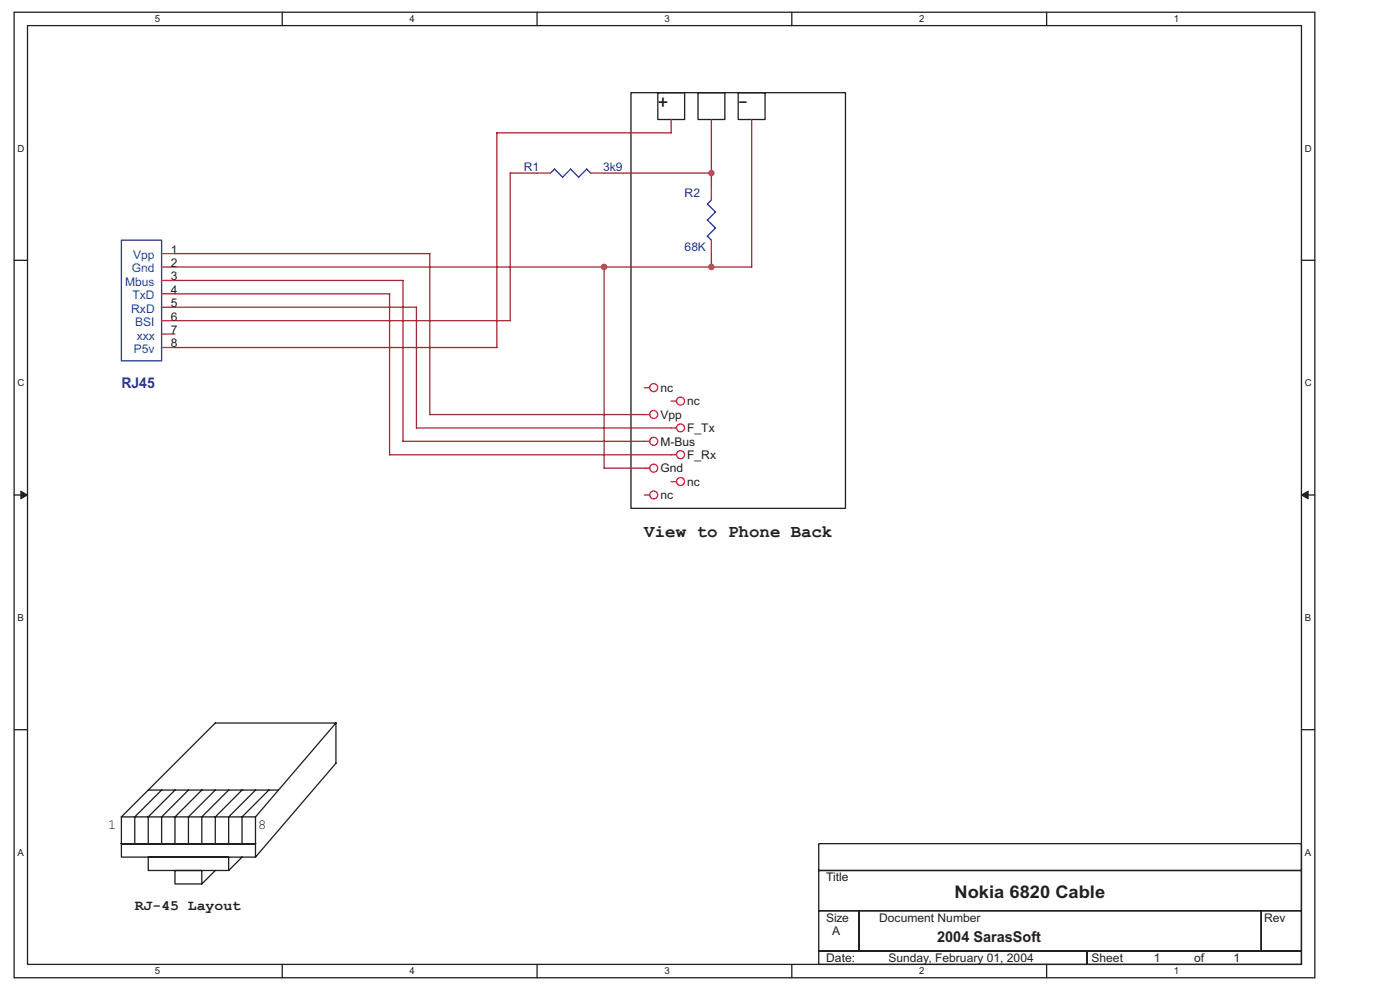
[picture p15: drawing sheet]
<svg xmlns="http://www.w3.org/2000/svg" width="297mm" height="210mm" viewBox="0 0 297 210" stroke-linecap="round" stroke-linejoin="round" font-family="sans-serif">
<defs><g id="words">
<text font-size="3.7" fill="#231f20" x="202.5" y="190.5">Nokia 6820 Cable</text>
<g font-size="3.6" fill="#231f20">
<text x="139.5" y="22.8">+</text>
<text x="156.5" y="22.8">-</text>
<text x="136.7" y="113.8">View to Phone Back</text>
</g>
<text font-size="3.2" fill="#231f20" x="198.8" y="199.9">2004 SarasSoft</text>
<text font-size="3.1" fill="#2e3090" x="25.8" y="82.3">RJ45</text>
<g font-size="3" fill="#231f20">
<text x="22.9" y="175.8">1</text>
<text x="54.7" y="175.8">8</text>
<text x="28.6" y="193">RJ-45 Layout</text>
</g>
<g font-size="2.5" fill="#2e3090">
<text x="111.1" y="36.2">R1</text>
<text x="128" y="36.2">3k9</text>
<text x="145.2" y="41.9">R2</text>
<text x="145.2" y="53.2">68K</text>
</g>
<g font-size="2.5" fill="#231f20">
<text x="36.3" y="53.8">1</text>
<text x="36.3" y="56.6">2</text>
<text x="36.3" y="59.5">3</text>
<text x="36.3" y="62.3">4</text>
<text x="36.3" y="65.1">5</text>
<text x="36.3" y="68">6</text>
<text x="36.3" y="70.8">7</text>
<text x="36.3" y="73.7">8</text>
<text x="140.1" y="83.1">nc</text>
<text x="140.1" y="88.8">Vpp</text>
<text x="145.8" y="86">nc</text>
<text x="140.1" y="94.5">M-Bus</text>
<text x="145.8" y="91.7">F_Tx</text>
<text x="140.1" y="100.2">Gnd</text>
<text x="145.8" y="97.4">F_Rx</text>
<text x="140.1" y="105.9">nc</text>
<text x="145.8" y="103">nc</text>
<text x="175.3" y="187">Title</text>
<text x="175.3" y="195.5">Size</text>
<text x="186.5" y="195.5">Document Number</text>
<text x="268.2" y="195.5">Rev</text>
<text x="176.5" y="198.3">A</text>
<text x="175.3" y="204">Date:</text>
<text x="188.5" y="204">Sunday, February 01, 2004</text>
<text x="231.6" y="204">Sheet</text>
<text x="244.8" y="204">1</text>
<text x="253.3" y="204">of</text>
<text x="261.7" y="204">1</text>
</g>
<g font-size="2.5" fill="#14589f">
<text x="28" y="57.8">Gnd</text>
<text x="28.3" y="55">Vpp</text>
<text x="26.5" y="60.7">Mbus</text>
<text x="28.1" y="63.5">TxD</text>
<text x="27.8" y="66.3">RxD</text>
<text x="28.7" y="69.2">BSI</text>
<text x="28.4" y="74.9">P5v</text>
<text x="29" y="72">xxx</text>
</g>
<g font-size="2" fill="#231f20">
<text x="32.8" y="4.7">5</text>
<text x="86.9" y="4.7">4</text>
<text x="140.9" y="4.7">3</text>
<text x="195" y="4.7">2</text>
<text x="249" y="4.7">1</text>
<text x="3.7" y="32.2">D</text>
<text x="276.8" y="32.2">D</text>
<text x="3.7" y="82">C</text>
<text x="276.8" y="82">C</text>
<text x="3.7" y="131.7">B</text>
<text x="276.8" y="131.7">B</text>
<text x="3.7" y="181.5">A</text>
<text x="276.8" y="181.5">A</text>
<text x="32.8" y="206.7">5</text>
<text x="86.9" y="206.7">4</text>
<text x="140.9" y="206.7">3</text>
<text x="195" y="206.7">2</text>
<text x="249" y="206.7">1</text>
</g>
</g></defs>
<path d="M3 2.6h275.9v204.8h-275.9zM5.8 5.4h270.3v199.2h-270.3z" fill="none" stroke="#231f20" stroke-width=".28"/>
<g fill="#fff">
<path d="M32.8 2.9h1.2v2.3h-1.2z"/>
<path d="M32.8 204.8h1.2v2.3h-1.2z"/>
</g>
<path d="M59.9 2.6v2.8M59.9 204.6v2.8" fill="none" stroke="#231f20" stroke-width=".28"/>
<g fill="#fff">
<path d="M86.9 2.9h1.1v2.3h-1.1z"/>
<path d="M86.9 204.8h1.1v2.3h-1.1z"/>
</g>
<path d="M113.9 2.6v2.8M113.9 204.6v2.8" fill="none" stroke="#231f20" stroke-width=".28"/>
<g fill="#fff">
<path d="M140.9 2.9h1.2v2.3h-1.2z"/>
<path d="M140.9 204.8h1.2v2.3h-1.2z"/>
</g>
<path d="M168 2.6v2.8M168 204.6v2.8" fill="none" stroke="#231f20" stroke-width=".28"/>
<g fill="#fff">
<path d="M195 2.9h1.1v2.3h-1.1z"/>
<path d="M195 204.8h1.1v2.3h-1.1z"/>
</g>
<path d="M222 2.6v2.8M222 204.6v2.8" fill="none" stroke="#231f20" stroke-width=".28"/>
<g fill="#fff">
<path d="M249 2.9h1.2v2.3h-1.2z"/>
<path d="M249 204.8h1.2v2.3h-1.2z"/>
<path d="M3.7 30.3h1.5v2.3h-1.5z"/>
<path d="M276.8 30.3h1.5v2.3h-1.5z"/>
<path d="M3.7 80.1h1.5v2.3h-1.5z"/>
<path d="M276.8 80.1h1.5v2.3h-1.5z"/>
</g>
<path d="M3 55.2h2.8M276.1 55.2h2.8" fill="none" stroke="#231f20" stroke-width=".28"/>
<g fill="#fff">
<path d="M3.7 129.9h1.4v2.3h-1.4z"/>
<path d="M276.8 129.9h1.4v2.3h-1.4z"/>
</g>
<path d="M3 105h2.8M276.1 105h2.8" fill="none" stroke="#231f20" stroke-width=".28"/>
<g fill="#231f20" stroke="#231f20" stroke-width=".21">
<path d="M4.4 104.2l1.4 .8-1.4 .8z" fill-rule="evenodd"/>
<path d="M276.1 105l1.4-.8v1.6z" fill-rule="evenodd"/>
</g>
<g fill="#fff">
<path d="M3.7 179.7h1.4v2.3h-1.4z"/>
<path d="M276.8 179.7h1.4v2.3h-1.4z"/>
</g>
<g fill="none" stroke="#231f20" stroke-width=".28">
<path d="M133.9 19.7h45.5v88.1h-45.5zM139.5 19.7h5.7v5.7h-5.7zM148.1 19.7h5.7v5.7h-5.7zM156.6 19.7h5.7v5.7h-5.7zM3 154.8h2.8M45.7 153.4h25.6v8.5M45.7 153.3l-19.9 20M71.3 153.3l-17.1 20M276.1 154.8h2.8M25.7 179h28.5M25.8 179h28.4h-28.4h28.4v2.8h-28.4zM25.8 173.3v5.7"/>
<path d="M25.8 173.3h28.4M31.4 167.6h27.6M34.3 167.6l-5.7 5.7v5.7M37.1 167.6l-5.7 5.7v5.7M40 167.6l-5.7 5.7v5.7M42.8 167.6l-5.7 5.7v5.7M45.7 167.6l-5.7 5.7v5.7M48.5 167.6l-5.7 5.7v5.7M51.4 167.6l-5.7 5.7v5.7M54.2 173.3v5.7M54.2 167.6l-5.7 5.7v5.7M57.1 167.6l-5.8 5.7v5.7"/>
<path d="M71.3 161.9l-17.1 19.9M173.7 179h102.4v5.7h-102.4zM31.4 181.8h17.1v2.9h-17.1zM37.1 184.7h5.7v2.8h-5.7zM45.7 184.6l-2.9 2.9M51.4 181.8l-2.9 2.9M173.7 184.7h102.4v8.5h-102.4zM173.7 193.2h8.5v8.5h-8.5zM182.2 193.2h85.4v8.5h-85.4zM267.6 193.2h8.5v8.5h-8.5zM173.7 201.7h56.9v2.9h-56.9zM230.6 201.7h45.5v2.9h-45.5z"/>
</g>
<g fill="none" stroke="#ee2028" stroke-width=".28">
<path d="M113.9 36.7h2.9M125.3 36.7h2.9M150.9 39.6v2.8M34.3 53.8h2.8M34.3 56.6h2.8M34.3 59.5h2.8M150.9 50.9v2.9M34.3 62.3h2.8M34.3 65.2h2.8M34.3 68h2.8M34.3 70.9h2.8M34.3 73.7h2.8"/>
<path d="M136.7 93.6h1.1M136.7 87.9h1.1M136.7 99.3h1.1M136.7 82.2h1.1M142.4 90.8h1.1M142.4 96.5h1.1M142.4 85.1h1.1M136.7 105h1.1M142.4 102.2h1.1"/>
<circle cx="138.7" cy="87.9" r=".85"/>
<circle cx="138.7" cy="82.2" r=".85"/>
<circle cx="138.7" cy="99.3" r=".85"/>
<circle cx="138.7" cy="93.6" r=".85"/>
<circle cx="144.4" cy="85.1" r=".85"/>
<circle cx="144.4" cy="96.4" r=".85"/>
<circle cx="144.4" cy="90.8" r=".84"/>
<circle cx="138.7" cy="105" r=".84"/>
<circle cx="144.4" cy="102.1" r=".85"/>
</g>
<path d="M117.6 35.9l1.8 1.7M117.7 35.8l-.9 .9M121 35.9l1.8 1.7 1.7-1.8 .8 .9M121.1 35.8l-1.7 1.8M25.8 50.9h8.5v25.7h-8.5zM150 50.1l.9 .8M150 46.7l1.8 1.7-1.7 1.7M150 43.3l1.8 1.7-1.7 1.7M150.9 42.4l-.8 .9" fill="none" stroke="#2c3695" stroke-width=".28"/>
<g fill="none" stroke="#a22934" stroke-width=".28">
<path d="M114 36.7h-5.8l.1 31.3h-71.2M128.2 36.7h22.7M142.4 25.3v2.9h-37v45.5M150.9 25.4v14.2M159.5 25.3v31.3h-122.4M37.1 53.8h54.1M37.1 59.5h48.4v34.1h51.2M91.2 53.8v34.2M128.2 56.6v42.7M150.9 53.8v2.8M37.1 65.2h51.3l-.1 25.6h54.1M37.1 62.3h45.6"/>
<path d="M37.1 73.7h68.3M82.7 62.3v34.2h59.7M91.2 87.9h45.5M128.2 99.3h8.5"/>
</g>
<g fill="#b6218b" stroke="#b6218b" stroke-width=".28">
<circle cx="128.1" cy="56.6" r=".57"/>
<circle cx="150.9" cy="56.6" r=".56"/>
<circle cx="150.9" cy="36.7" r=".55"/>
</g>
<use href="#words"/>
</svg>
